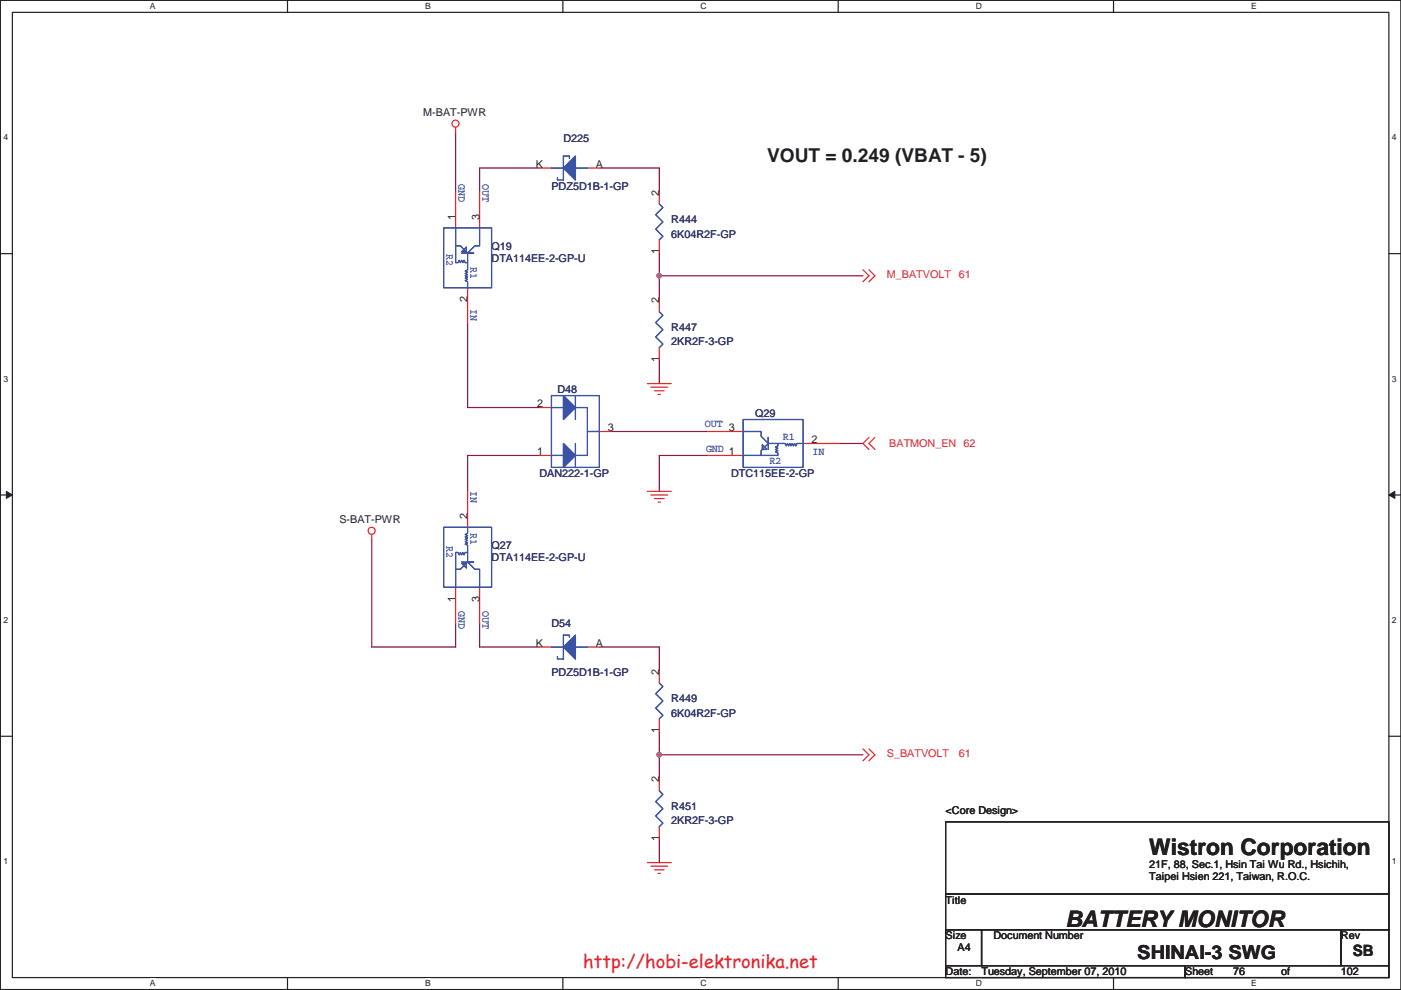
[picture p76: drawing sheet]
<svg xmlns="http://www.w3.org/2000/svg" width="297mm" height="210mm" viewBox="0 0 297 210" stroke-linecap="round" stroke-linejoin="round" font-family="sans-serif">
<defs><g id="words">
<g font-size="4.8" fill="#231f20">
<text x="243.7" y="181.4">Wistron Corporation</text>
<text x="225.9" y="196.6">BATTERY MONITOR</text>
</g>
<g font-size="4.1" fill="#231f20">
<text x="162.6" y="34.3">VOUT = 0.249 (VBAT - 5)</text>
<text x="241.1" y="203.5">SHINAI-3 SWG</text>
</g>
<text font-size="3.9" fill="#ed2024" x="123.7" y="205.2">http://hobi-elektronika.net</text>
<text font-size="3.3" fill="#231f20" x="286.8" y="202.8">SB</text>
<g font-size="2.3" fill="#231f20">
<text x="89.7" y="24.5">M-BAT-PWR</text>
<text x="113.6" y="35.6">K</text>
<text x="126.3" y="35.6">A</text>
<text x="139.7" y="41.5" transform="rotate(-90 139.7 41.5)">2</text>
<text x="96.6" y="46.6" transform="rotate(-90 96.6 46.6)">1</text>
<text x="101.6" y="46.6" transform="rotate(-90 101.6 46.6)">3</text>
<text x="139.7" y="53.9" transform="rotate(-90 139.7 53.9)">1</text>
<text x="99.1" y="64.1" transform="rotate(-90 99.1 64.1)">2</text>
<text x="139.7" y="64.3" transform="rotate(-90 139.7 64.3)">2</text>
<text x="139.7" y="76.8" transform="rotate(-90 139.7 76.8)">1</text>
<text x="113.9" y="86.4">2</text>
<text x="128.9" y="91.5">3</text>
<text x="154.5" y="91.5">3</text>
<text x="172" y="94">2</text>
<text x="113.9" y="96.6">1</text>
<text x="154.5" y="96.6">1</text>
<text x="72" y="110.9">S-BAT-PWR</text>
<text x="99.1" y="110.1" transform="rotate(-90 99.1 110.1)">2</text>
<text x="96.6" y="127.6" transform="rotate(-90 96.6 127.6)">1</text>
<text x="101.6" y="127.6" transform="rotate(-90 101.6 127.6)">3</text>
<text x="113.6" y="137.2">K</text>
<text x="126.3" y="137.2">A</text>
<text x="139.7" y="143.1" transform="rotate(-90 139.7 143.1)">2</text>
<text x="139.7" y="155.5" transform="rotate(-90 139.7 155.5)">1</text>
<text x="139.7" y="165.9" transform="rotate(-90 139.7 165.9)">2</text>
<text x="200.5" y="172.6">&lt;Core Design&gt;</text>
<text x="139.7" y="178.4" transform="rotate(-90 139.7 178.4)">1</text>
<text x="243.7" y="184">21F, 88, Sec.1, Hsin Tai Wu Rd., Hsichih,</text>
<text x="200.5" y="191.6">Title</text>
<text x="243.7" y="186.7">Taipei Hsien 221, Taiwan, R.O.C.</text>
<text x="200.5" y="199.3">Size</text>
<text x="203" y="201.8">A4</text>
<text x="210.6" y="199.3">Document Number</text>
<text x="284.3" y="199.3">Rev</text>
<text x="200.5" y="206.9">Date:</text>
<text x="208.1" y="206.9">Tuesday, September 07, 2010</text>
<text x="251.3" y="206.9">Sheet</text>
<text x="261.4" y="206.9">76</text>
<text x="271.6" y="206.9">of</text>
<text x="284.3" y="206.9">102</text>
</g>
<g font-size="2.3" fill="#2d2d72">
<text x="119.5" y="30.1">D225</text>
<text x="116.9" y="40.3">PDZ5D1B-1-GP</text>
<text x="142.3" y="47.4">R444</text>
<text x="104.2" y="53">Q19</text>
<text x="142.3" y="50.4">6K04R2F-GP</text>
<text x="104.2" y="55.5">DTA114EE-2-GP-U</text>
<text x="142.3" y="70.2">R447</text>
<text x="142.3" y="73.3">2KR2F-3-GP</text>
<text x="118.2" y="83.4">D48</text>
<text x="160.1" y="88.5">Q29</text>
<text x="114.4" y="101.2">DAN222-1-GP</text>
<text x="155" y="101.2">DTC115EE-2-GP</text>
<text x="104.2" y="116.5">Q27</text>
<text x="104.2" y="119">DTA114EE-2-GP-U</text>
<text x="116.9" y="133">D54</text>
<text x="116.9" y="143.4">PDZ5D1B-1-GP</text>
<text x="142.3" y="149">R449</text>
<text x="142.3" y="152">6K04R2F-GP</text>
<text x="142.3" y="171.8">R451</text>
<text x="142.3" y="174.9">2KR2F-3-GP</text>
</g>
<g font-size="2.3" fill="#3a53a4">
<text x="97.2" y="38.9" transform="rotate(90 97.2 38.9)">GND</text>
<text x="102.3" y="38.9" transform="rotate(90 102.3 38.9)">OUT</text>
<text x="94.7" y="53.9" transform="rotate(90 94.7 53.9)">R2</text>
<text x="99.7" y="56.7" transform="rotate(90 99.7 56.7)">R1</text>
<text x="99.7" y="65.6" transform="rotate(90 99.7 65.6)">IN</text>
<text x="149.4" y="90.6">OUT</text>
<text x="149.7" y="95.9">GND</text>
<text x="165.9" y="93.4">R1</text>
<text x="163.1" y="98.5">R2</text>
<text x="172.3" y="96.4">IN</text>
<text x="99.7" y="104.2" transform="rotate(90 99.7 104.2)">IN</text>
<text x="99.7" y="113.1" transform="rotate(90 99.7 113.1)">R1</text>
<text x="94.7" y="115.9" transform="rotate(90 94.7 115.9)">R2</text>
<text x="97.2" y="129.6" transform="rotate(90 97.2 129.6)">GND</text>
<text x="102.3" y="129.6" transform="rotate(90 102.3 129.6)">OUT</text>
</g>
<g font-size="2.3" fill="#ec2426">
<text x="188" y="59.1">M_BATVOLT</text>
<text x="203.3" y="59.1">61</text>
<text x="188.5" y="94.9">BATMON_EN 62</text>
<text x="188" y="160.7">S_BATVOLT</text>
<text x="203.3" y="160.7">61</text>
</g>
<g font-size="1.8" fill="#231f20">
<text x="31.8" y="1.9">A</text>
<text x="90.1" y="1.9">B</text>
<text x="148.5" y="1.9">C</text>
<text x="206.9" y="1.9">D</text>
<text x="265.3" y="1.9">E</text>
<text x=".7" y="29.8">4</text>
<text x="295.1" y="29.8">4</text>
<text x=".7" y="81">3</text>
<text x="295.1" y="81">3</text>
<text x=".7" y="132.2">2</text>
<text x="295.1" y="132.2">2</text>
<text x=".7" y="183.3">1</text>
<text x="295.1" y="183.3">1</text>
<text x="31.8" y="209.2">A</text>
<text x="90.1" y="209.2">B</text>
<text x="148.5" y="209.2">C</text>
<text x="206.9" y="209.2">D</text>
<text x="265.3" y="209.2">E</text>
</g>
</g></defs>
<path d="M.1 .1h296.9v209.8h-296.9zM2.6 2.6h291.9v204.7h-291.9z" fill="none" stroke="#231f20" stroke-width=".25"/>
<g fill="#fff">
<path d="M31.8 .3h1.2v2h-1.2z"/>
<path d="M31.8 207.6h1.2v2h-1.2z"/>
</g>
<path d="M61 .1v2.5M61 207.3v2.6" fill="none" stroke="#231f20" stroke-width=".25"/>
<g fill="#fff">
<path d="M90.1 .3h1.2v2h-1.2z"/>
<path d="M90.1 207.6h1.2v2h-1.2z"/>
</g>
<path d="M119.3 .1v2.5M119.3 207.3v2.6" fill="none" stroke="#231f20" stroke-width=".25"/>
<g fill="#fff">
<path d="M148.5 .3h1.3v2h-1.3z"/>
<path d="M148.5 207.6h1.3v2h-1.3z"/>
</g>
<path d="M177.7 .1v2.5M177.7 207.3v2.6" fill="none" stroke="#231f20" stroke-width=".25"/>
<g fill="#fff">
<path d="M206.9 .3h1.2v2h-1.2z"/>
<path d="M206.9 207.6h1.2v2h-1.2z"/>
</g>
<path d="M236.1 .1v2.5M236.1 207.3v2.6" fill="none" stroke="#231f20" stroke-width=".25"/>
<g fill="#fff">
<path d="M265.3 .3h1.1v2h-1.1z"/>
<path d="M265.3 207.6h1.1v2h-1.1z"/>
<path d="M.7 28.2h1v2h-1z"/>
<path d="M295.1 28.2h1v2h-1z"/>
<path d="M.7 79.4h1v2h-1z"/>
<path d="M295.1 79.4h1v2h-1z"/>
</g>
<path d="M.1 53.8h2.5M294.5 53.8h2.5" fill="none" stroke="#231f20" stroke-width=".25"/>
<g fill="#fff">
<path d="M.7 130.6h1v1.9h-1z"/>
<path d="M295.1 130.6h1v1.9h-1z"/>
</g>
<path d="M.1 105h2.5M294.5 105h2.5" fill="none" stroke="#231f20" stroke-width=".25"/>
<path d="M1.4 104.2l1.2 .8-1.2 .7z" fill="#231f20"/>
<path d="M1.4 104.2l1.2 .8-1.2 .7z" fill="none" stroke="#231f20" stroke-width=".21"/>
<path d="M294.5 105l1.2-.8v1.5z" fill="#231f20"/>
<path d="M294.5 105l1.2-.8v1.5z" fill="none" stroke="#231f20" stroke-width=".21"/>
<g fill="#fff">
<path d="M.7 181.7h1v2h-1z"/>
<path d="M295.1 181.7h1v2h-1z"/>
</g>
<path d="M.1 156.2h2.5M294.5 156.2h2.5" fill="none" stroke="#231f20" stroke-width=".25"/>
<path d="M127.1 35.6h12.7M139.8 53.4v5.1h43.2M139.8 58.5v5.1" fill="none" stroke="#7f1542" stroke-width=".25"/>
<circle cx="139.8" cy="58.5" r=".49" fill="#b8529f"/>
<circle cx="139.8" cy="58.5" r=".49" fill="none" stroke="#b8529f" stroke-width=".25"/>
<g fill="none" stroke="#7f1542" stroke-width=".25">
<path d="M96.6 28v12.7M114.4 35.6h-12.7v5.1M139.8 35.6v5.1M99.1 68.7v17.7h15.3M139.8 76.3v5.1M114.4 96.6h-15.3v7.6M129.6 91.5h20.3M149.9 96.6h-10.1v7.6M177.9 94.1h5.1M78.8 114.4v22.8h17.8v-5M101.7 132.2v5M139.8 137.2v5.1"/>
<path d="M139.8 177.9v5.1M183 160.1h-43.2v5.1"/>
</g>
<circle cx="139.8" cy="160.1" r=".49" fill="#b8529f"/>
<circle cx="139.8" cy="160.1" r=".49" fill="none" stroke="#b8529f" stroke-width=".25"/>
<path d="M101.7 137.2h12.7M127.1 137.2h12.7M139.8 155v5.1" fill="none" stroke="#7f1542" stroke-width=".25"/>
<g fill="none" stroke="#ec2426" stroke-width=".25">
<path d="M96.6 27v1M183 57.2l1.2 1.3-1.2 1.3M184.2 57.2l1.3 1.3-1.3 1.3M137.2 81.4h5.1M138 82.1h3.6M138.8 82.9h2M139.5 83.6h.5M149.9 96.6h7.7M149.9 91.5h7.7M170.3 94.1h7.6M184.2 92.8l-1.2 1.3 1.2 1.2M185.5 92.8l-1.3 1.3 1.3 1.2"/>
<path d="M78.8 113.4v1M137.2 104.2h5.1M138 105h3.6M138.8 105.7h2M139.5 106.5h.5M114.4 137.2h2.5M124.5 137.2h2.6M183 158.8l1.2 1.3-1.2 1.3M184.2 158.8l1.3 1.3-1.3 1.3M137.2 183h5.1M138 183.7h3.6M138.8 184.5h2"/>
<path d="M139.5 185.2h.5"/>
<circle cx="96.6" cy="26.2" r=".75"/>
<circle cx="78.8" cy="112.6" r=".75"/>
</g>
<path d="M200.5 174.3h94v15.3h-94zM200.5 189.6h94v7.6h-94zM200.5 197.2h7.6v7.6h-7.6zM208.1 197.2h76.2v7.6h-76.2zM284.3 197.2h10.2v7.6h-10.2zM200.5 204.8h50.8v2.5h-50.8zM251.3 204.8h43.2v2.5h-43.2z" fill="none" stroke="#231f20" stroke-width=".25"/>
<path d="M157.6 91.5h3.8v1l1.5 1.6-1.5 1.5v1h-3.8M157.6 89h12.7v10.1h-12.7zM161.6 94.3l1 1h-1zM164.9 94.1v.5l-.5 .2 .5 .3-.5 .2 .5 .3-.5 .2 .5 .3v.5h-3.5M170.3 94.1h-1.3l-.3 .5-.2-.5-.3 .5-.2-.5-.3 .5-.2-.5-.3 .5-.2-.5-.3 .5-.2-.5h-3.6v-1.3v2.5" fill="none" stroke="#3a53a4" stroke-width=".25"/>
<path d="M122 134.7v5.1l-2.5-2.6z" fill="#3a53a4"/>
<path d="M116.9 137.2h2.6M120.7 135.2v-.5h-1.2v5.1h-1.3v-.5M122 134.7v5.1l-2.5-2.6zM122 137.2h2.5" fill="none" stroke="#3a53a4" stroke-width=".25"/>
<path d="M122 134.7v5.1l-2.5-2.6z" fill="#3a53a4"/>
<path d="M116.9 137.2h2.6M120.7 135.2v-.5h-1.2v5.1h-1.3v-.5M122 134.7v5.1l-2.5-2.6zM122 137.2h2.5" fill="none" stroke="#3a53a4" stroke-width=".25"/>
<path d="M114.4 35.6h2.5M124.5 35.6h2.6" fill="none" stroke="#ec2426" stroke-width=".25"/>
<path d="M122 33.1v5.1l-2.5-2.6z" fill="#3a53a4"/>
<path d="M116.9 35.6h2.6M120.7 33.6v-.5h-1.2v5.1h-1.3v-.5M122 33.1v5.1l-2.5-2.6zM122 35.6h2.5" fill="none" stroke="#3a53a4" stroke-width=".25"/>
<path d="M122 33.1v5.1l-2.5-2.6z" fill="#3a53a4"/>
<g fill="none" stroke="#3a53a4" stroke-width=".25">
<path d="M116.9 35.6h2.6M120.7 33.6v-.5h-1.2v5.1h-1.3v-.5M122 33.1v5.1l-2.5-2.6zM122 35.6h2.5M94.1 48.3h10.1v12.7h-10.1zM96.6 48.3v3.9h1l1.5 1.5 1.6-1.5h1v-3.9M96.6 52.2v3.5h.5l.3-.5 .2 .5 .3-.5 .2 .5 .3-.5 .2 .5h.5M97.9 53.4l1-1v1zM97.9 53.7h2.5h-1.3v3.5l-.5 .3 .5 .2-.5 .3 .5 .2-.5 .3 .5 .3-.5 .2 .5 .3-.5 .2 .5 .3v1.2M94.1 111.8h10.1v12.7h-10.1zM97.9 119.5h1v1zM99.1 111.8v1.3l-.5 .3 .5 .2-.5 .3 .5 .2-.5 .3 .5 .2-.5 .3 .5 .2-.5 .3 .5 .3v3.5h1.3h-2.5"/>
<path d="M99.1 117.2h-.5l-.2 .5-.3-.5-.2 .5-.3-.5-.2 .5-.3-.5h-.5v3.5M96.6 124.5v-3.8h1l1.5-1.5 1.6 1.5h1v3.8M139.8 144.9l.7 .7-1.5 1.5 1.5 1.6-1.5 1.5 1.5 1.5-.7 .8M139.8 167.7l.7 .8-1.5 1.5 1.5 1.5-1.5 1.6 1.5 1.5-.7 .7"/>
</g>
<g fill="none" stroke="#ec2426" stroke-width=".25">
<path d="M96.6 40.7v7.6M101.7 40.7v7.6M99.1 61v7.7M114.4 96.6h2.5M114.4 86.4h2.5M127.1 91.5h2.5M99.1 104.2v7.6M96.6 124.5v7.7M101.7 124.5v7.7M139.8 142.3v2.6M139.8 152.5v2.5M139.8 165.2v2.5"/>
<path d="M139.8 175.3v2.6"/>
</g>
<path d="M119.5 94.1l2.5 2.5-2.5 2.5z" fill="#3a53a4"/>
<path d="M116.9 83.9h10.2v15.2h-10.2zM116.9 96.6h2.6M116.9 86.4h2.6M119.5 94.1l2.5 2.5-2.5 2.5zM122 94.1v5M122 86.4h2.5v10.2h-2.5M122 83.9v5.1M124.5 91.5h2.6" fill="none" stroke="#3a53a4" stroke-width=".25"/>
<path d="M119.5 83.9l2.5 2.5-2.5 2.6z" fill="#3a53a4"/>
<path d="M119.5 83.9l2.5 2.5-2.5 2.6z" fill="none" stroke="#3a53a4" stroke-width=".25"/>
<path d="M119.5 94.1l2.5 2.5-2.5 2.5z" fill="#3a53a4"/>
<path d="M116.9 83.9h10.2v15.2h-10.2zM116.9 96.6h2.6M116.9 86.4h2.6M119.5 94.1l2.5 2.5-2.5 2.5zM122 94.1v5M122 86.4h2.5v10.2h-2.5M122 83.9v5.1M124.5 91.5h2.6" fill="none" stroke="#3a53a4" stroke-width=".25"/>
<path d="M119.5 83.9l2.5 2.5-2.5 2.6z" fill="#3a53a4"/>
<path d="M139.8 43.3l.7 .7-1.5 1.5 1.5 1.6-1.5 1.5 1.5 1.5-.7 .8M139.8 66.1l.7 .8-1.5 1.5 1.5 1.5-1.5 1.6 1.5 1.5-.7 .7M119.5 83.9l2.5 2.5-2.5 2.6z" fill="none" stroke="#3a53a4" stroke-width=".25"/>
<path d="M139.8 40.7v2.6M139.8 50.9v2.5M139.8 63.6v2.5M139.8 73.7v2.6" fill="none" stroke="#ec2426" stroke-width=".25"/>
<circle cx="139.8" cy="58.5" r=".49" fill="#b8529f"/>
<circle cx="139.8" cy="58.5" r=".49" fill="none" stroke="#b8529f" stroke-width=".25"/>
<circle cx="139.8" cy="160.1" r=".49" fill="#b8529f"/>
<circle cx="139.8" cy="160.1" r=".49" fill="none" stroke="#b8529f" stroke-width=".25"/>
<use href="#words"/>
</svg>
